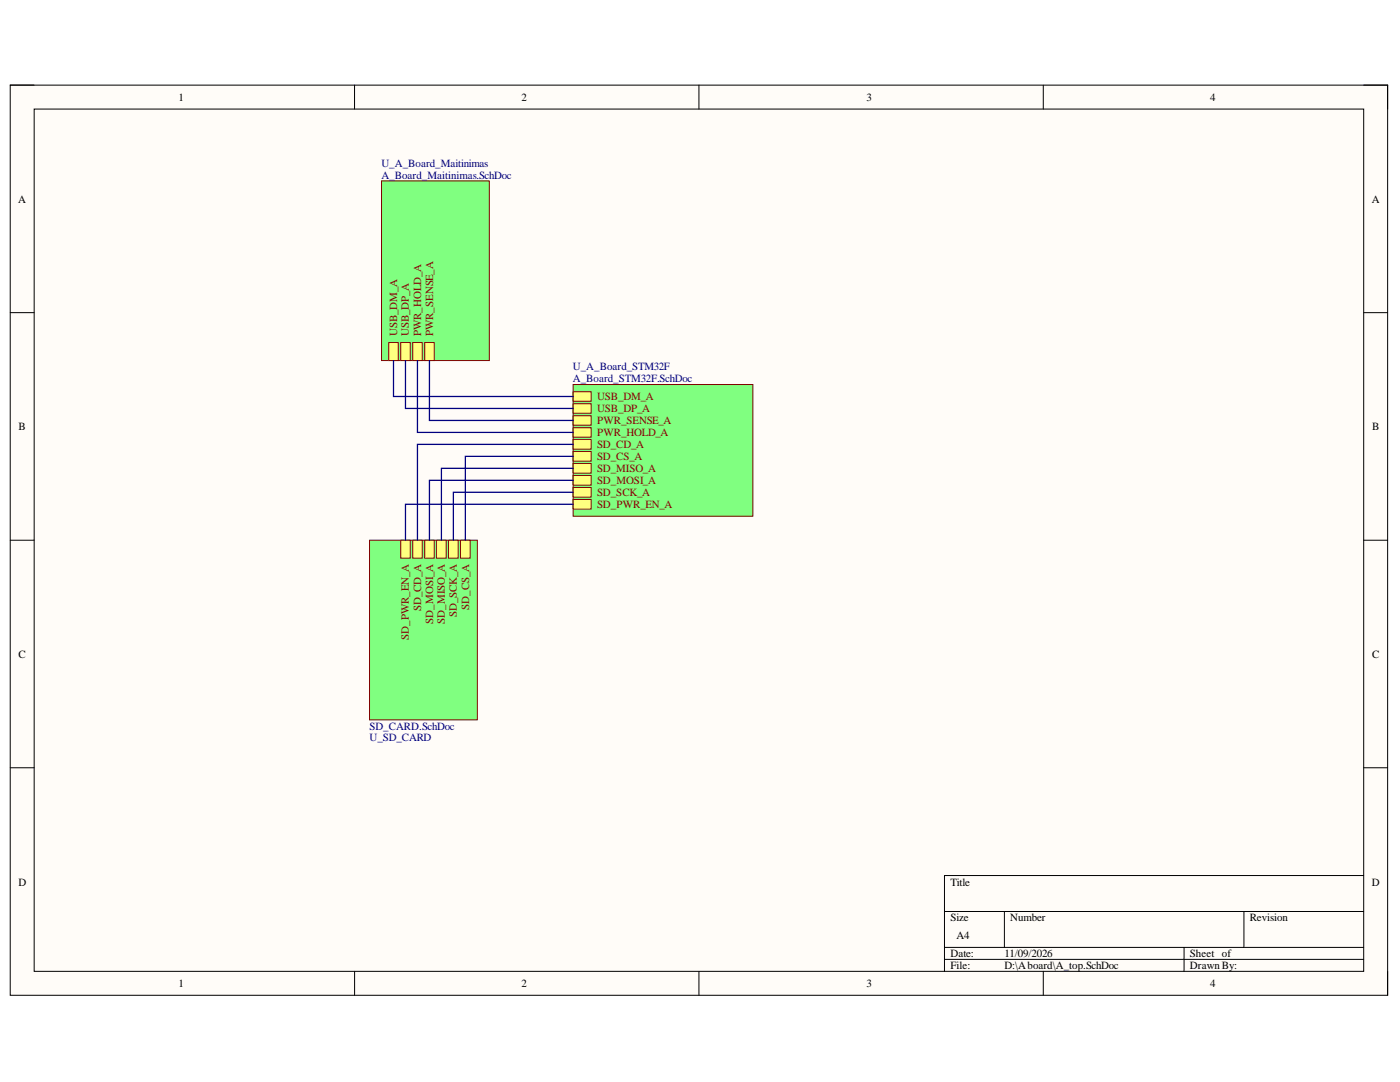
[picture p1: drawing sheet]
<svg xmlns="http://www.w3.org/2000/svg" width="279mm" height="216mm" viewBox="0 0 279 216" stroke-linecap="round" stroke-linejoin="round" font-family="sans-serif">
<defs><g id="words">
<g font-size="2.2">
<text x="35.6" y="20.1">1</text>
<text x="104.1" y="20.1">2</text>
<text x="173" y="20.1">3</text>
<text x="241.5" y="20.1">4</text>
<text x="3.6" y="40.4">A</text>
<text x="273.8" y="40.4">A</text>
<text x="3.7" y="85.8">B</text>
<text x="273.8" y="85.8">B</text>
<text x="3.7" y="131.3">C</text>
<text x="273.8" y="131.3">C</text>
<text x="3.7" y="176.7">D</text>
<text x="189.7" y="176.7">Title</text>
<text x="273.8" y="176.7">D</text>
<text x="189.7" y="183.8">Size</text>
<text x="201.6" y="183.8">Number</text>
<text x="249.4" y="183.8">Revision</text>
<text x="189.7" y="191">Date:</text>
<text x="190.9" y="187.4">A4</text>
<text x="200.4" y="191">11/09/2026</text>
<text x="237.5" y="191">Sheet of</text>
<text x="35.6" y="197">1</text>
<text x="104.1" y="197">2</text>
<text x="173" y="197">3</text>
<text x="189.7" y="193.4">File:</text>
<text x="200.4" y="193.4">D:\Aboard\A_top.SchDoc</text>
<text x="237.5" y="193.4">Drawn By:</text>
<text x="241.5" y="197">4</text>
</g>
<g font-size="2.2" fill="#000080">
<text x="76.1" y="33.3">U_A_Board_Maitinimas</text>
<text x="76.1" y="35.7">A_Board_Maitinimas.SchDoc</text>
<text x="114.3" y="73.9">U_A_Board_STM32F</text>
<text x="114.3" y="76.3">A_Board_STM32F.SchDoc</text>
<text x="73.7" y="148">U_SD_CARD</text>
<text x="73.7" y="145.6">SD_CARD.SchDoc</text>
</g>
<g font-size="2.2" fill="#800000">
<text x="79.2" y="67.1" transform="rotate(-90 79.2 67.1)">USB_DM_A</text>
<text x="81.6" y="67.1" transform="rotate(-90 81.6 67.1)">USB_DP_A</text>
<text x="84.1" y="67.1" transform="rotate(-90 84.1 67.1)">PWR_HOLD_A</text>
<text x="86.4" y="67.1" transform="rotate(-90 86.4 67.1)">PWR_SENSE_A</text>
<text x="119.2" y="79.9">USB_DM_A</text>
<text x="119.2" y="82.3">USB_DP_A</text>
<text x="119.2" y="84.6">PWR_SENSE_A</text>
<text x="119.2" y="87.1">PWR_HOLD_A</text>
<text x="119.2" y="89.4">SD_CD_A</text>
<text x="119.2" y="91.8">SD_CS_A</text>
<text x="119.2" y="94.2">SD_MISO_A</text>
<text x="119.2" y="96.6">SD_MOSI_A</text>
<text x="119.2" y="99">SD_SCK_A</text>
<text x="119.2" y="101.4">SD_PWR_EN_A</text>
<text x="84.1" y="122" transform="rotate(-90 84.1 122)">SD_CD_A</text>
<text x="86.4" y="124.4" transform="rotate(-90 86.4 124.4)">SD_MOSI_A</text>
<text x="88.8" y="124.4" transform="rotate(-90 88.8 124.4)">SD_MISO_A</text>
<text x="91.2" y="123.2" transform="rotate(-90 91.2 123.2)">SD_SCK_A</text>
<text x="93.6" y="121.7" transform="rotate(-90 93.6 121.7)">SD_CS_A</text>
<text x="81.6" y="127.7" transform="rotate(-90 81.6 127.7)">SD_PWR_EN_A</text>
</g>
</g></defs>
<path d="M2 17h274.9v181.6h-274.9z" fill-rule="evenodd" fill="#fffcf8"/>
<path d="M2 17h274.9v181.6h-274.9z" fill="none" stroke="#000" stroke-width=".2"/>
<path d="M6.8 21.8h265.4v172h-265.4z" fill-rule="evenodd" fill="#fffcf8"/>
<g fill="none" stroke="#000" stroke-width=".2">
<path d="M2 17h4.8M70.8 17v4.8M139.5 17v4.8M208.2 17v4.8M272.2 17h4.7v4.8M6.8 21.8h265.4v172h-265.4zM2 62.4h4.8M272.2 62.4h4.7M2 107.8h4.8M272.2 107.8h4.7M2 153.2h4.8M272.2 153.2h4.7"/>
<path d="M272.2 174.7h-83.7v19.1M70.8 193.8v4.8M139.5 193.8v4.8M188.5 181.9h83.7M188.5 189h83.7M188.5 191.4h83.7M200.4 181.9v7.1M208.2 193.8v4.8M236.3 189v4.8M248.3 181.9v7.1M276.9 193.8v4.8"/>
</g>
<path d="M76.1 36.1h21.6v35.8h-21.6z" fill-rule="evenodd" fill="#80ff80"/>
<path d="M76.1 36.1h21.6v35.8h-21.6z" fill="none" stroke="#800000" stroke-width=".2"/>
<path d="M77.6 68.4h1.9v3.5h-1.9z" fill-rule="evenodd" fill="#ffff80"/>
<path d="M77.6 68.4h1.9v3.5h-1.9z" fill="none" stroke="#800000" stroke-width=".2"/>
<path d="M80 68.4h1.9v3.5h-1.9z" fill-rule="evenodd" fill="#ffff80"/>
<path d="M80 68.4h1.9v3.5h-1.9z" fill="none" stroke="#800000" stroke-width=".2"/>
<path d="M82.4 68.4h1.9v3.5h-1.9z" fill-rule="evenodd" fill="#ffff80"/>
<path d="M82.4 68.4h1.9v3.5h-1.9z" fill="none" stroke="#800000" stroke-width=".2"/>
<path d="M84.7 68.4h2v3.5h-2z" fill-rule="evenodd" fill="#ffff80"/>
<path d="M84.7 68.4h2v3.5h-2z" fill="none" stroke="#800000" stroke-width=".2"/>
<path d="M114.4 76.7h35.8v26.3h-35.8z" fill-rule="evenodd" fill="#80ff80"/>
<path d="M114.4 76.7h35.8v26.3h-35.8z" fill="none" stroke="#800000" stroke-width=".2"/>
<path d="M114.4 78.2h3.6v1.9h-3.6z" fill-rule="evenodd" fill="#ffff80"/>
<path d="M114.4 78.2h3.6v1.9h-3.6z" fill="none" stroke="#800000" stroke-width=".2"/>
<path d="M114.4 80.5h3.6v2h-3.6z" fill-rule="evenodd" fill="#ffff80"/>
<path d="M114.4 80.5h3.6v2h-3.6z" fill="none" stroke="#800000" stroke-width=".2"/>
<path d="M114.4 82.9h3.6v1.9h-3.6z" fill-rule="evenodd" fill="#ffff80"/>
<path d="M114.4 82.9h3.6v1.9h-3.6z" fill="none" stroke="#800000" stroke-width=".2"/>
<path d="M114.4 85.3h3.6v1.9h-3.6z" fill-rule="evenodd" fill="#ffff80"/>
<path d="M114.4 85.3h3.6v1.9h-3.6z" fill="none" stroke="#800000" stroke-width=".2"/>
<path d="M114.4 87.7h3.6v1.9h-3.6z" fill-rule="evenodd" fill="#ffff80"/>
<path d="M114.4 87.7h3.6v1.9h-3.6z" fill="none" stroke="#800000" stroke-width=".2"/>
<path d="M114.4 90.1h3.6v1.9h-3.6z" fill-rule="evenodd" fill="#ffff80"/>
<path d="M114.4 90.1h3.6v1.9h-3.6z" fill="none" stroke="#800000" stroke-width=".2"/>
<path d="M114.4 92.5h3.6v1.9h-3.6z" fill-rule="evenodd" fill="#ffff80"/>
<path d="M114.4 92.5h3.6v1.9h-3.6z" fill="none" stroke="#800000" stroke-width=".2"/>
<path d="M114.4 94.9h3.6v1.9h-3.6z" fill-rule="evenodd" fill="#ffff80"/>
<path d="M114.4 94.9h3.6v1.9h-3.6z" fill="none" stroke="#800000" stroke-width=".2"/>
<path d="M114.4 97.3h3.6v1.9h-3.6z" fill-rule="evenodd" fill="#ffff80"/>
<path d="M114.4 97.3h3.6v1.9h-3.6z" fill="none" stroke="#800000" stroke-width=".2"/>
<path d="M114.4 99.7h3.6v1.9h-3.6z" fill-rule="evenodd" fill="#ffff80"/>
<path d="M114.4 99.7h3.6v1.9h-3.6z" fill="none" stroke="#800000" stroke-width=".2"/>
<path d="M73.7 107.8h21.6v35.8h-21.6z" fill-rule="evenodd" fill="#80ff80"/>
<path d="M73.7 107.8h21.6v35.8h-21.6z" fill="none" stroke="#800000" stroke-width=".2"/>
<path d="M91.9 107.8h1.9v3.6h-1.9z" fill-rule="evenodd" fill="#ffff80"/>
<path d="M91.9 107.8h1.9v3.6h-1.9z" fill="none" stroke="#800000" stroke-width=".2"/>
<path d="M89.5 107.8h1.9v3.6h-1.9z" fill-rule="evenodd" fill="#ffff80"/>
<path d="M89.5 107.8h1.9v3.6h-1.9z" fill="none" stroke="#800000" stroke-width=".2"/>
<path d="M87.1 107.8h1.9v3.6h-1.9z" fill-rule="evenodd" fill="#ffff80"/>
<path d="M87.1 107.8h1.9v3.6h-1.9z" fill="none" stroke="#800000" stroke-width=".2"/>
<path d="M84.7 107.8h2v3.6h-2z" fill-rule="evenodd" fill="#ffff80"/>
<path d="M84.7 107.8h2v3.6h-2z" fill="none" stroke="#800000" stroke-width=".2"/>
<path d="M82.4 107.8h1.9v3.6h-1.9z" fill-rule="evenodd" fill="#ffff80"/>
<path d="M82.4 107.8h1.9v3.6h-1.9z" fill="none" stroke="#800000" stroke-width=".2"/>
<path d="M80 107.8h1.9v3.6h-1.9z" fill-rule="evenodd" fill="#ffff80"/>
<path d="M80 107.8h1.9v3.6h-1.9z" fill="none" stroke="#800000" stroke-width=".2"/>
<path d="M78.5 71.9v7.2h35.9M80.9 71.9v9.6h33.5M83.3 71.9v14.4h31.1M85.7 71.9v12h28.7M114.4 88.7h-31.1v19.1M114.4 91.1h-21.5v16.7M114.4 93.5h-26.3v14.3M114.4 95.8h-28.7v12M114.4 98.2h-23.9v9.6M114.4 100.6h-33.5v7.2" fill="none" stroke="#000080" stroke-width=".25"/>
<use href="#words"/>
</svg>
